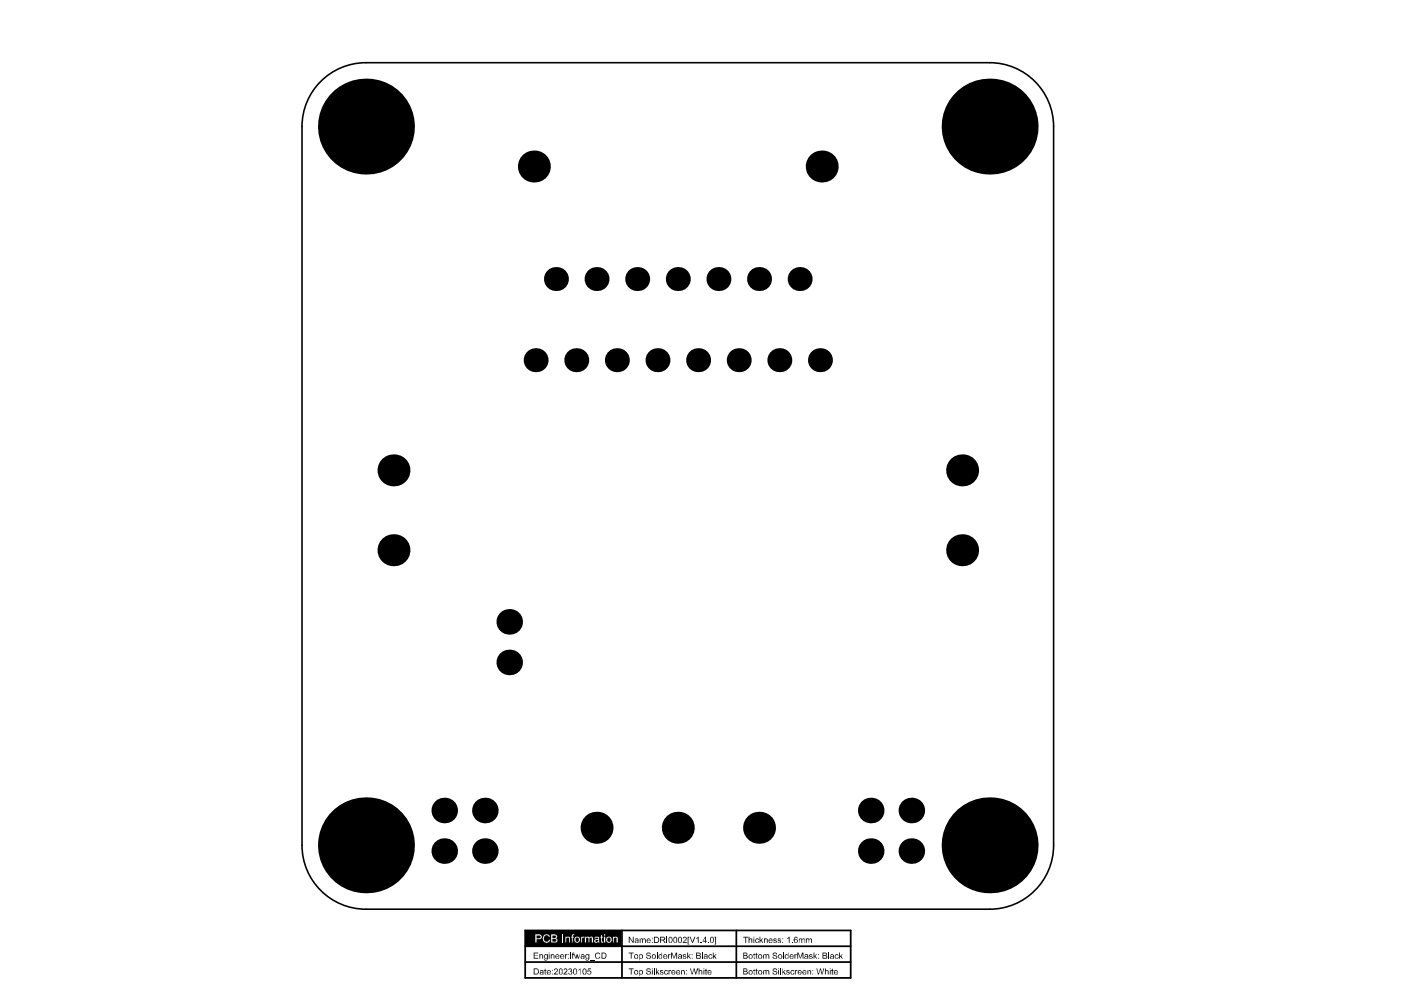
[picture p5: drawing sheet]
<svg xmlns="http://www.w3.org/2000/svg" width="297mm" height="210mm" viewBox="0 0 297 210" stroke-linecap="round" stroke-linejoin="round" font-family="sans-serif">
<path d="M67.5 17.8a13.5 13.5 0 0 1 10.1-4.5h132.2a13.6 13.6 0 0 1 13.6 13.5v152.4a13.6 13.6 0 0 1-13.6 13.6h-132.2a13.6 13.6 0 0 1-13.6-13.6v-152.4a13.5 13.5 0 0 1 3.5-9z" fill="none" stroke="#000" stroke-width=".34"/>
<path d="M111.4 197.3h69v10h-69zM131.9 197.3v10M156.1 197.3v10M111.4 204h69M111.4 200.6h69" fill="none" stroke="#000" stroke-width=".37"/>
<g fill="#000">
<path d="M133.3 198.6h.2l.7 1v-1h.1v1.3h-.1l-.7-1v1h-.2zM135.6 199l.1 .1 .2-.1 .4 .1 .2-.1a.25 .25 0 0 1 .3 0 .25 .25 0 0 1 .1 .3v.6h-.1v-.6a.22 .22 0 0 0-.3-.2 .22 .22 0 0 0-.2 .3v.5h-.1v-.7a.22 .22 0 0 0-.4 0 .22 .22 0 0 0 0 .3v.4h-.2zM141.3 198.6h.2v1.3h-.2zM144.8 198.7h.1a.42 .42 0 0 1 .7 .1 .42 .42 0 0 1-.2 .6l-.5 .3h.7v.2h-.8l.4-.6a.28 .28 0 0 0 .3-.3 .28 .28 0 0 0-.3-.3 .28 .28 0 0 0-.3 .3h-.1zM146.2 198.6h.2l.4 1.2 .5-1.2h.1l-.5 1.3h-.2zM147.6 199l.5-.4v1.3h-.2v-1l-.3 .2zM148.6 199.7h.2v.2h-.2zM150.1 199.7h.2v.2h-.2zM157.6 198.6h1v.2h-.4v1.1h-.2v-1.1h-.4zM158.7 198.6h.2v.5l.2-.1a.25 .25 0 0 1 .3 0 .25 .25 0 0 1 .1 .3v.6h-.2v-.6a.22 .22 0 0 0-.2-.2 .22 .22 0 0 0-.2 .3v.5h-.2zM160.2 199.1l.1-.1h.4l.3 .2-.2 .1a.29 .29 0 0 0-.5 0 .29 .29 0 0 0 0 .4 .29 .29 0 0 0 .5-.1h.2a.46 .46 0 0 1-.7 .3 .46 .46 0 0 1-.1-.8zM161 198.6h.2v.8l.6-.4-.3 .3 .3 .6h-.2l-.2-.4-.2 .1v.3h-.2z"/>
<path d="M162 199h.2v.1v-.1h.4l.2 .1v.8h-.2v-.5a.22 .22 0 0 0-.2-.3 .22 .22 0 0 0-.2 .3v.5h-.2zM164 199.1l.1-.1h.6v.2l-.6-.1 .2 .3a.31 .31 0 0 1 .4 .3 .31 .31 0 0 1-.5 .2l-.2-.1v-.2l.2 .1a.19 .19 0 0 0 .3 .1 .19 .19 0 0 0 .1-.2l-.5-.1zM164.9 199h.5l.2 .1-.6 .1 .2 .1a.36 .36 0 0 1 .4 .5 .36 .36 0 0 1-.6 .1l-.2-.3 .3 .1a.19 .19 0 0 0 .2 .1 .19 .19 0 0 0 .1-.2l-.2-.1a.26 .26 0 0 1-.3-.1 .26 .26 0 0 1 0-.4zM166.9 199l.5-.4v1.3h-.2v-1l-.3 .2zM167.9 199.7h.2v.2h-.2zM169.4 199l.1 .1a.35 .35 0 0 1 .6 0l.1-.1a.25 .25 0 0 1 .3 0 .25 .25 0 0 1 .1 .3l-.1 .6-.1-.7a.19 .19 0 0 0-.2-.1 .19 .19 0 0 0-.1 .3v.5h-.2v-.6a.23 .23 0 0 0-.3-.2 .23 .23 0 0 0-.1 .4l-.1 .4zM170.9 199h.1v.1l.1-.1h.4l.1 .1a.27 .27 0 0 1 .4-.1 .27 .27 0 0 1 .1 .3v.6h-.1v-.6a.22 .22 0 0 0-.3-.2 .22 .22 0 0 0-.2 .3v.5l-.1-.7a.22 .22 0 0 0-.3 0 .22 .22 0 0 0-.1 .3v.4h-.1zM113.2 202h.9v.1h-.8v.5h.8l-.8 .1v.4h.8v.2h-.9zM114.4 202.3h.1v.2l.1-.2h.4l.1 .2v.8h-.1v-.6a.22 .22 0 0 0-.2-.2 .22 .22 0 0 0-.3 .2v.6h-.1zM115.5 205.5l.2-.2v.4h.1v.1h-.1v.7h.1a.19 .19 0 0 1-.2 .1 .19 .19 0 0 1-.1-.2zM116.8 202.3h.1v.2l.1-.2h.4l.1 .2v.8h-.1v-.6a.22 .22 0 0 0-.2-.2 .22 .22 0 0 0-.3 .2v.6h-.1zM117.5 205.4h.1a.4 .4 0 0 1 .7 .1 .4 .4 0 0 1-.3 .6l-.4 .3h.7v.2h-.8l.5-.7a.26 .26 0 0 0 .1-.3 .26 .26 0 0 0-.3-.2 .26 .26 0 0 0-.2 .4l-.1-.1z"/>
<path d="M119.8 202.3h.2v.2a.17 .17 0 0 1 .1-.2 .17 .17 0 0 1 .2 .2l-.3 .1v.7h-.2zM119.5 205.5a.44 .44 0 0 1 .8 0 .44 .44 0 0 1-.3 .7l-.3 .2h.6v.2h-.9l.5-.6a.28 .28 0 0 0 .3-.3 .28 .28 0 0 0-.3-.2 .28 .28 0 0 0-.3 .3l-.2-.1zM120.6 205.4a.4 .4 0 0 1 .5 0 .4 .4 0 0 1 .1 .5h-.1a.42 .42 0 0 1 0 .8 .42 .42 0 0 1-.6-.4h.1a.27 .27 0 0 0 .4 .2 .27 .27 0 0 0 .2-.3 .27 .27 0 0 0-.4-.2v-.2a.19 .19 0 0 0 .3 0 .19 .19 0 0 0-.1-.3 .19 .19 0 0 0-.3 .1l-.2 .1zM120.9 202h.2v1.3h-.2zM121.4 202h.4v.1h-.3v.2h.2v.2h-.2v.8h-.2v-.8zM121.7 202.3h.2l.2 .8 .2-.8h.2l.1 .8 .4-.8-.3 1h-.2l-.1-.7-.2 .7h-.2zM122.6 205.7l.5-.4v1.3l-.1-1-.4 .2zM124.7 205.3h.6v.2h-.5l-.1 .3a.45 .45 0 0 1 .7 .2 .45 .45 0 0 1-.3 .6 .45 .45 0 0 1-.6-.2l.2-.1a.29 .29 0 0 0 .4 .2 .29 .29 0 0 0 .1-.4 .29 .29 0 0 0-.3-.2l-.4 .1zM125 203.5l1.1 .1zM126.2 202.1a.64 .64 0 0 1 1.1 .2l-.2 .1a.44 .44 0 0 0-.6-.1 .44 .44 0 0 0-.1 .6 .35 .35 0 0 0 .4 .3 .35 .35 0 0 0 .3-.4h.2a.6 .6 0 0 1-.8 .5 .6 .6 0 0 1-.3-.9zM133.3 202h1v.1h-.4v1.2h-.2v-1.2h-.4zM133.3 205.3h1v.2h-.4v1.1h-.2v-1.1h-.4z"/>
<path d="M137.1 202.1l.7-.1 .2 .3-.2 .1-.2-.3a.22 .22 0 0 0-.3 .1 .22 .22 0 0 0 .1 .3 .48 .48 0 0 1 .5 .2 .48 .48 0 0 1 0 .6h-.7a.22 .22 0 0 1-.2-.3 .22 .22 0 0 1 .2-.2 .32 .32 0 0 0 .3 .4 .32 .32 0 0 0 .3-.5h-.1a.52 .52 0 0 1-.6-.6zM137.1 205.4l.7-.1 .2 .4-.2 .1-.2-.3a.22 .22 0 0 0-.3 0 .22 .22 0 0 0 .1 .3 .48 .48 0 0 1 .5 .2 .48 .48 0 0 1 0 .6h-.7a.22 .22 0 0 1-.2-.2 .22 .22 0 0 1 .2-.2 .32 .32 0 0 0 .3 .3 .32 .32 0 0 0 .3-.4h-.1a.52 .52 0 0 1-.6-.7zM138.6 205.3h.2v1.3h-.2zM139.1 205.3h.2v.8l.3-.4h.2l-.4 .3 .5 .6h-.3l-.3-.4v.4h-.2zM139.3 202h.1v1.3h-.1zM139.9 205.8h.7v.1l-.5-.1 .2 .3a.3 .3 0 0 1 .3 .4 .3 .3 0 0 1-.5 .1l-.2-.2 .2 .1 .4-.1-.3-.2a.26 .26 0 0 1-.3-.1 .26 .26 0 0 1 0-.3zM140.9 205.8h.2a.38 .38 0 0 1 .6 .1l-.2 .1a.31 .31 0 0 0-.4-.1 .31 .31 0 0 0-.1 .5 .31 .31 0 0 0 .4 0l.3-.1a.44 .44 0 0 1-.7 .3 .44 .44 0 0 1-.1-.7zM141.7 202.3h.1v.2l.1-.2h.3l-.4 .3v.7h-.1zM141.7 205.7h.2v.1a.17 .17 0 0 1 .2-.1 .17 .17 0 0 1 .2 .1l-.4 .1v.7h-.2zM142.3 202h.2l.5 1.1 .3-1.1h.3v1.3h-.2v-1.1l-.5 1.1-.5-1.2v1.2h-.1zM144.4 205.7l.1 .1 .2-.1 .4 .1 .1 .8h-.2v-.5a.22 .22 0 0 0-.2-.3 .22 .22 0 0 0-.2 .3v.5h-.2zM144.8 202.5l.2-.2a.22 .22 0 0 1 .3 0 .22 .22 0 0 1 .1 .3l-.5-.1 .2 .2a.31 .31 0 0 1 .4 .4 .31 .31 0 0 1-.5 .2h-.2v-.3l.2 .1a.19 .19 0 0 0 .3 .1 .19 .19 0 0 0 .1-.3l-.6-.1z"/>
<path d="M145.7 202h.2v.7l.3-.4h.3l-.4 .4 .4 .6h-.2l-.3-.5-.1 .5h-.2zM145.8 198.6h.3v.2h-.1v1.4l.1 .1h-.3zM146.3 205.3h.2l.2 1.1 .4-1.1h.2l.2 1.1 .3-1.1h.2l-.4 1.3h-.2l-.2-1.1-.4 1.1h-.1zM148.1 205.3h.2v.5l.2-.1 .4 .1v.8h-.2v-.8a.26 .26 0 0 0-.3 0 .26 .26 0 0 0-.1 .3v.5h-.2zM148.8 202h.2v1.3h-.2zM149.4 205.7h.2l.2-.4v.4h.1v.1h-.1v.7h.1a.19 .19 0 0 1-.2 .1 .19 .19 0 0 1-.1-.2v-.6h-.2zM150.3 202.5l.1-.1a.38 .38 0 0 1 .6 .2l-.1 .1a.29 .29 0 0 0-.5-.1 .29 .29 0 0 0 0 .4 .29 .29 0 0 0 .5 0l.1-.1a.44 .44 0 0 1-.6 .4 .44 .44 0 0 1-.1-.7zM151.1 202h.2v.7l.6-.4-.3 .4 .3 .6h-.2l-.3-.5-.1 .5h-.2zM151.5 198.6h.3v1.7h-.3l.2-.1v-1.4h-.2zM159.9 202v.3h.2v.2h-.2v.6l.3 .2h-.4v-.8h-.1zM159.9 205.3v.4h.2v.1h-.2v.6l.3 .2h-.4v-.8h-.1zM160.3 202.1l.1-.1v.3h.2v.2h-.2v.6l.2 .2h-.3v-.2z"/>
<path d="M160.3 205.5l.1-.2v.4h.2v.1h-.2v.6l.2 .2h-.3v-.2zM161.8 202.3l.1 .2 .2-.2 .4 .2 .1-.2h.3l.2 .3v.7h-.2l-.1-.7a.19 .19 0 0 0-.2-.1 .19 .19 0 0 0-.1 .2v.6h-.2v-.6a.2 .2 0 0 0-.3-.2 .2 .2 0 0 0 0 .3v.5h-.2zM161.8 205.7l.1 .1 .2-.1 .4 .1 .1-.1h.3l.2 .2v.7h-.2l-.1-.7a.19 .19 0 0 0-.2-.1 .19 .19 0 0 0-.1 .3v.5h-.2v-.6a.2 .2 0 0 0-.3-.1 .2 .2 0 0 0 0 .3v.4h-.2zM163.9 202.1l.7-.1 .1 .3-.1 .1-.2-.3a.22 .22 0 0 0-.3 .1 .22 .22 0 0 0 0 .3 .48 .48 0 0 1 .6 .2 .48 .48 0 0 1 0 .6h-.7a.22 .22 0 0 1-.2-.3 .22 .22 0 0 1 .2-.2 .32 .32 0 0 0 .3 .4 .32 .32 0 0 0 .3-.5h-.1a.52 .52 0 0 1-.6-.6zM163.9 205.4l.7-.1 .1 .4-.1 .1-.2-.3a.22 .22 0 0 0-.3 0 .22 .22 0 0 0 0 .3 .48 .48 0 0 1 .6 .2 .48 .48 0 0 1 0 .6h-.7a.22 .22 0 0 1-.2-.2 .22 .22 0 0 1 .2-.2 .32 .32 0 0 0 .3 .3 .32 .32 0 0 0 .3-.4h-.1a.52 .52 0 0 1-.6-.7zM165.4 205.3h.2v1.3h-.2zM165.9 205.3v.8l.7-.4-.4 .3 .4 .6h-.2l-.3-.4-.2 .4zM166 202h.2v1.3h-.2zM166.7 205.8l.5-.1 .2 .1h-.5l.2 .3a.3 .3 0 0 1 .3 .4 .3 .3 0 0 1-.5 .1l-.3-.2 .3 .1 .4-.1-.3-.2a.26 .26 0 0 1-.3-.1 .26 .26 0 0 1 0-.3zM167.7 205.8h.1a.38 .38 0 0 1 .6 .1l-.1 .1a.31 .31 0 0 0-.5-.1 .31 .31 0 0 0 0 .5 .31 .31 0 0 0 .4 0l.2-.1a.44 .44 0 0 1-.6 .3 .44 .44 0 0 1-.1-.7zM168.4 202.3h.2v.2l.1-.2h.3l-.4 .3v.7h-.2zM168.5 205.7h.2v.1a.17 .17 0 0 1 .2-.1 .17 .17 0 0 1 .1 .1l-.3 .1v.7h-.2z"/>
<path d="M169 202h.3l.4 1.1 .4-1.1h.2v1.3h-.1v-1.1l-.5 1.1-.5-1.2v1.2h-.2zM171.2 205.7l.1 .1 .2-.1 .4 .1 .1 .8h-.2v-.5a.22 .22 0 0 0-.2-.3 .22 .22 0 0 0-.2 .3v.5h-.2zM171.5 202.5l.3-.2a.22 .22 0 0 1 .3 0 .22 .22 0 0 1 0 .3l-.4-.1 .2 .2a.31 .31 0 0 1 .4 .4 .31 .31 0 0 1-.5 .2l-.3-.1v-.2l.3 .1a.19 .19 0 0 0 .3 .1 .19 .19 0 0 0 0-.3l-.5-.1zM172.5 202h.2v.7l.3-.4h.3l-.5 .4 .5 .6h-.2l-.3-.5-.1 .5h-.2zM173.1 205.3h.2l.2 1.1 .4-1.1h.1l.3 1.1 .3-1.1h.1l-.3 1.3h-.2l-.2-1.1-.4 1.1h-.2zM174.9 205.3h.2v.5l.1-.1 .5 .1v.8h-.2v-.8a.26 .26 0 0 0-.3 0 .26 .26 0 0 0-.1 .3v.5h-.2zM175.6 202h.2v1.3h-.2zM176.2 205.7h.2l.1-.4v.4h.2v.1h-.2v.7h.2a.19 .19 0 0 1-.2 .1 .19 .19 0 0 1-.1-.2v-.6h-.2zM177.1 202.5l.1-.1a.38 .38 0 0 1 .6 .2l-.1 .1a.29 .29 0 0 0-.5-.1 .29 .29 0 0 0 0 .4 .29 .29 0 0 0 .5 0l.1-.1a.44 .44 0 0 1-.6 .4 .44 .44 0 0 1-.1-.7zM177.9 202h.2v.7l.6-.4-.4 .4 .4 .6h-.2l-.3-.5-.1 .5h-.2z"/>
<path d="M134.6 199.1l.2-.1h.4l.2 .1 .1 .8h-.4a.31 .31 0 0 1-.5-.2 .31 .31 0 0 1 .4-.3h.1a.22 .22 0 0 0 0-.3 .22 .22 0 0 0-.3 0v.2zM134.7 199.6l.1 .2a.25 .25 0 0 0 .3 0 .25 .25 0 0 0 0-.3z"/>
<path d="M137.2 199h.5l.3 .3v.2h-.7a.27 .27 0 0 0 .2 .3 .27 .27 0 0 0 .3-.2h.2a.5 .5 0 0 1-.8 .2 .5 .5 0 0 1 0-.8zM137.3 199.2v.2h.5a.29 .29 0 0 0-.2-.3 .29 .29 0 0 0-.3 .1z"/>
<path d="M138.2 199h.2v.1h-.2zM138.2 199.7h.2v.2h-.2z"/>
<path d="M138.6 198.6h.5a.65 .65 0 0 1 .7 .6 .65 .65 0 0 1-.6 .7h-.6zM138.8 198.8v.9h.3a.35 .35 0 0 0 .3 0 .35 .35 0 0 0 .2-.3l-.3-.6z"/>
<path d="M139.9 198.6h.6a.36 .36 0 0 1 .6 .3 .36 .36 0 0 1-.5 .4l.5 .6h-.2l-.4-.5h-.4v.5h-.2zM140.1 198.8v.4h.4a.22 .22 0 0 0 .3-.2 .22 .22 0 0 0-.3-.2z"/>
<path d="M141.7 198.9a.49 .49 0 0 1 .7-.2 .49 .49 0 0 1 .2 .6v.1a.47 .47 0 0 1-.5 .5 .47 .47 0 0 1-.4-.7zM141.9 198.9v.4a.31 .31 0 0 0 .2 .5 .31 .31 0 0 0 .3-.4v-.4a.23 .23 0 0 0-.2-.2 .23 .23 0 0 0-.3 .1z"/>
<path d="M142.9 198.7a.54 .54 0 0 1 .6 .1 .54 .54 0 0 1 .1 .7 .43 .43 0 0 1-.6 .4 .43 .43 0 0 1-.2-.7zM143 198.9v.7a.25 .25 0 0 0 .3 .2 .25 .25 0 0 0 .1-.4v-.2a.28 .28 0 0 0-.1-.3 .28 .28 0 0 0-.3 0z"/>
<path d="M143.8 198.8a.52 .52 0 0 1 .7 0 .52 .52 0 0 1 .1 .7 .45 .45 0 0 1-.5 .4 .45 .45 0 0 1-.4-.6zM144 198.8a.67 .67 0 0 0 .2 1l.2-.2v-.4a.34 .34 0 0 0-.4-.4z"/>
<path d="M149.5 198.6h.2v.9h.1l-.1 .4h-.2v-.3h-.5zM149.5 198.9l-.4 .6h.4z"/>
<path d="M150.5 198.9a.49 .49 0 0 1 .7-.2 .49 .49 0 0 1 .2 .6v.1a.47 .47 0 0 1-.6 .5 .47 .47 0 0 1-.3-.7zM150.7 198.9v.4a.31 .31 0 0 0 .2 .5 .31 .31 0 0 0 .3-.4l-.1-.4a.23 .23 0 0 0-.1-.2 .23 .23 0 0 0-.3 .1z"/>
<path d="M159.7 198.6h.2v.2h-.2zM159.7 199h.2v.9h-.2z"/>
<path d="M163 199.1a.43 .43 0 0 1 .6-.1 .43 .43 0 0 1 .2 .5l-.7 .1a.27 .27 0 0 0 .2 .2 .27 .27 0 0 0 .3-.2h.2a.46 .46 0 0 1-.7 .3 .46 .46 0 0 1-.1-.7zM163.1 199.2v.2h.5a.29 .29 0 0 0-.2-.3 .29 .29 0 0 0-.3 .1z"/>
<path d="M165.9 199h.1v.1h-.1zM165.9 199.7h.1v.2h-.1z"/>
<path d="M168.4 198.7l.6-.1 .1 .3-.1 .1a.26 .26 0 0 0-.4-.2 .26 .26 0 0 0-.1 .4v-.1a.44 .44 0 0 1 .6 .3 .44 .44 0 0 1-.4 .6 .44 .44 0 0 1-.4-.5zM168.4 199.6a.3 .3 0 0 0 .6 0 .3 .3 0 0 0-.6 0z"/>
<path d="M113.2 205.3h.4a.7 .7 0 0 1 .5 1.1l-.2 .2h-.7zM113.3 205.5v.9h.3a.35 .35 0 0 0 .4 0 .35 .35 0 0 0 .1-.3l-.1-.5z"/>
<path d="M114.4 205.8l.2-.1 .6 .1 .1 .8h-.3a.32 .32 0 0 1-.5 0 .32 .32 0 0 1 0-.5 .32 .32 0 0 1 .5 0 .22 .22 0 0 0-.1-.3 .22 .22 0 0 0-.3 0v.2zM114.6 206.3a.22 .22 0 0 0 .1 .3 .22 .22 0 0 0 .3-.1 .22 .22 0 0 0-.1-.3z"/>
<path d="M115.3 202.6h.1a.32 .32 0 0 1 .3-.3 .32 .32 0 0 1 .3 .2v-.2h.2v.9a.45 .45 0 0 1-.4 .4 .45 .45 0 0 1-.5-.3l.3 .1a.22 .22 0 0 0 .3 .1 .22 .22 0 0 0 0-.3l-.1 .1a.26 .26 0 0 1-.3 0 .26 .26 0 0 1-.1-.3zM115.5 202.6v.1a.31 .31 0 0 0 .2 .4 .31 .31 0 0 0 .4-.3 .31 .31 0 0 0-.4-.3z"/>
<path d="M116.3 202h.2v.1h-.2zM116.3 202.3h.2v1h-.2z"/>
<path d="M116 205.8a.43 .43 0 0 1 .5-.1 .43 .43 0 0 1 .3 .5h-.7l.2 .3 .5-.1a.47 .47 0 0 1-.7 .1 .47 .47 0 0 1-.1-.7zM116.2 205.8l-.1 .3h.5l-.1-.3z"/>
<path d="M117 205.7h.2v.1h-.2zM117 206.4h.2v.2h-.2z"/>
<path d="M117.8 202.5a.46 .46 0 0 1 .5-.1 .46 .46 0 0 1 .3 .4h-.7l.2 .4 .5-.2a.45 .45 0 0 1-.6 .2 .45 .45 0 0 1-.2-.6zM118 202.5l-.1 .2h.5a.26 .26 0 0 0-.1-.2 .26 .26 0 0 0-.3 0z"/>
<path d="M118.6 205.4a.54 .54 0 0 1 .6 .1 .54 .54 0 0 1 .1 .7 .43 .43 0 0 1-.6 .4 .43 .43 0 0 1-.2-.7zM118.7 205.6v.5a.27 .27 0 0 0 0 .4 .27 .27 0 0 0 .4 0 .27 .27 0 0 0 0-.4v-.2a.28 .28 0 0 0 0-.4 .28 .28 0 0 0-.4 .1z"/>
<path d="M118.8 202.4l.6-.1 .2 .3v.2l-.7 .1a.27 .27 0 0 0 .3 .3 .27 .27 0 0 0 .2-.2h.2a.5 .5 0 0 1-.7 .1 .5 .5 0 0 1-.1-.7zM118.9 202.6v.1h.5a.29 .29 0 0 0-.2-.2 .29 .29 0 0 0-.3 .1z"/>
<path d="M120.5 202.3h.1v.2h-.1zM120.5 203.1h.1v.2h-.1z"/>
<path d="M121.5 205.6a.52 .52 0 0 1 .7-.1 .52 .52 0 0 1 .1 .8 .42 .42 0 0 1-.6 .3 .42 .42 0 0 1-.2-.6zM121.7 205.6v.4a.31 .31 0 0 0 .2 .5 .31 .31 0 0 0 .3-.4l-.1-.3a.23 .23 0 0 0-.1-.3 .23 .23 0 0 0-.3 .1z"/>
<path d="M123.6 205.5a.52 .52 0 0 1 .7 0 .52 .52 0 0 1 .1 .7 .45 .45 0 0 1-.6 .4 .45 .45 0 0 1-.3-.6zM123.8 205.5l-.1 .5a.32 .32 0 0 0 0 .4 .32 .32 0 0 0 .4 0 .32 .32 0 0 0 .1-.4v-.1a.34 .34 0 0 0-.4-.4z"/>
<path d="M123.1 202.5l.2-.2h.5l.1 .2v.8h-.2a.3 .3 0 0 1-.5-.2 .3 .3 0 0 1 .3-.4h.2a.22 .22 0 0 0-.1-.3 .22 .22 0 0 0-.3 .1v.2zM123.2 203a.23 .23 0 0 0 .3 .2 .23 .23 0 0 0 .2-.4z"/>
<path d="M124.1 202.6h.1a.32 .32 0 0 1 .3-.3 .32 .32 0 0 1 .3 .2v-.2h.2v.9a.45 .45 0 0 1-.4 .4 .45 .45 0 0 1-.5-.3l.3 .1a.22 .22 0 0 0 .3 .1 .22 .22 0 0 0 0-.3l-.1 .1a.26 .26 0 0 1-.3 0 .26 .26 0 0 1-.1-.3zM124.3 202.6v.1a.31 .31 0 0 0 .2 .4 .31 .31 0 0 0 .3-.3 .31 .31 0 0 0-.3-.3z"/>
<path d="M127.5 202h.5a.65 .65 0 0 1 .6 .6 .65 .65 0 0 1-.6 .7h-.5zM127.7 202.1v1h.3a.47 .47 0 0 0 .4-.5 .47 .47 0 0 0-.4-.5z"/>
<path d="M134.5 202.5a.47 .47 0 0 1 .8 0 .47 .47 0 0 1-.4 .7 .47 .47 0 0 1-.5-.5zM134.7 202.5v.1a.31 .31 0 0 0 .1 .5 .31 .31 0 0 0 .4-.4l-.2-.2z"/>
<path d="M134.5 205.8a.47 .47 0 0 1 .8 .1 .47 .47 0 0 1-.4 .7 .47 .47 0 0 1-.5-.6zM134.7 205.8v.1a.31 .31 0 0 0 .1 .6 .31 .31 0 0 0 .4-.4l-.2-.3z"/>
<path d="M135.5 202.3l.1 .2a.42 .42 0 0 1 .7 .3 .42 .42 0 0 1-.6 .4l-.2 .4zM135.7 202.5v.2a.31 .31 0 0 0 0 .4 .31 .31 0 0 0 .5 0 .31 .31 0 0 0 0-.4l-.3-.3z"/>
<path d="M135.5 205.7l.1 .1a.42 .42 0 0 1 .7 .3 .42 .42 0 0 1-.6 .4l-.2 .5zM135.7 205.8v.2a.31 .31 0 0 0 0 .5 .31 .31 0 0 0 .5 0 .31 .31 0 0 0 0-.5l-.3-.2z"/>
<path d="M138.2 202.8a.45 .45 0 0 1 .9 0 .45 .45 0 0 1-.9 0zM138.3 202.9a.35 .35 0 0 0 .7 0 .35 .35 0 0 0-.7 0z"/>
<path d="M138.2 205.3h.2v.2h-.2zM138.2 205.7h.2v.9h-.2z"/>
<path d="M139.7 202.4l.4-.1 .2 .2 .1-.5v1.3l-.1-.1a.46 .46 0 0 1-.7-.1 .46 .46 0 0 1 .1-.6zM139.8 202.6v.1a.31 .31 0 0 0 0 .4 .31 .31 0 0 0 .4 0 .31 .31 0 0 0 0-.4v-.2z"/>
<path d="M140.7 202.4l.5-.1 .3 .4v.1h-.7a.27 .27 0 0 0 .2 .3 .27 .27 0 0 0 .3-.1h.2a.5 .5 0 0 1-.7 .1 .5 .5 0 0 1-.1-.7zM140.8 202.6v.1h.5a.29 .29 0 0 0-.2-.2 .29 .29 0 0 0-.3 .1z"/>
<path d="M142.4 205.8a.52 .52 0 0 1 .8 .4h-.7a.27 .27 0 0 0 .2 .3 .27 .27 0 0 0 .3-.1h.2a.48 .48 0 0 1-.7 .2 .48 .48 0 0 1-.1-.8zM142.5 205.9v.2h.5a.29 .29 0 0 0-.2-.3 .29 .29 0 0 0-.3 .1z"/>
<path d="M143.4 205.8a.44 .44 0 0 1 .5-.1 .44 .44 0 0 1 .3 .5l-.7 .1a.32 .32 0 0 0 .2 .2 .32 .32 0 0 0 .4-.1h.1a.45 .45 0 0 1-.7 .2 .45 .45 0 0 1-.1-.7zM143.6 205.8l-.1 .3h.6a.3 .3 0 0 0-.2-.3 .3 .3 0 0 0-.3 0z"/>
<path d="M143.8 202.4l.6-.1 .2 .2v.8l-.3-.1a.33 .33 0 0 1-.4 .1 .33 .33 0 0 1-.1-.5 .33 .33 0 0 1 .4-.1h.1a.22 .22 0 0 0 0-.3 .22 .22 0 0 0-.3 .1l-.1 .2-.2-.1zM143.9 202.9a.24 .24 0 0 0 .3 .3 .24 .24 0 0 0 .1-.4z"/>
<path d="M145.5 205.7h.1v.1h-.1zM145.5 206.4h.1v.2h-.1z"/>
<path d="M146.7 202.3h.1v.2h-.1zM146.7 203.1h.1v.2h-.1z"/>
<path d="M147.6 202l.9 .1 .1 .4-.2 .1a.37 .37 0 0 1 .2 .4 .37 .37 0 0 1-.5 .3h-.5zM147.8 202.1v.4h.5a.22 .22 0 0 0 .1-.3 .22 .22 0 0 0-.4-.1zM147.8 202.7v.4h.5a.23 .23 0 0 0 .2-.3 .23 .23 0 0 0-.4-.1z"/>
<path d="M149.2 205.3h.1v.2h-.1zM149.2 205.7h.1v.9h-.1z"/>
<path d="M149.2 202.5l.2-.2h.4l.2 .2v.8l-.2-.1a.31 .31 0 0 1-.5 .1 .32 .32 0 0 1 .2-.6h.3a.22 .22 0 0 0-.1-.3 .22 .22 0 0 0-.3 .1v.2zM149.3 203l.1 .2a.25 .25 0 0 0 .3-.1 .25 .25 0 0 0 .1-.3z"/>
<path d="M150.1 205.8l.5-.1 .3 .3v.2h-.7a.27 .27 0 0 0 .2 .3 .27 .27 0 0 0 .3-.1h.2a.5 .5 0 0 1-.8 .1 .5 .5 0 0 1 0-.7zM150.2 205.9v.2h.5a.29 .29 0 0 0-.2-.3 .29 .29 0 0 0-.3 .1z"/>
<path d="M157.6 202h.7l.2 .1v.4l-.2 .1a.37 .37 0 0 1 .2 .5 .37 .37 0 0 1-.5 .2h-.4zM157.8 202.1v.4h.2a.19 .19 0 0 0 .3-.2 .19 .19 0 0 0-.3-.2zM157.8 202.7v.4h.3a.23 .23 0 0 0 .3-.3 .23 .23 0 0 0-.4-.1z"/>
<path d="M157.6 205.3h.7l.2 .2v.3l-.2 .1a.37 .37 0 0 1 .2 .5 .37 .37 0 0 1-.5 .2h-.4zM157.8 205.5v.3h.2a.19 .19 0 0 0 .3-.1 .19 .19 0 0 0-.3-.2zM157.8 206v.4h.3a.22 .22 0 0 0 .3-.2 .22 .22 0 0 0-.3-.2z"/>
<path d="M158.7 202.8a.47 .47 0 0 1 .9 0 .47 .47 0 0 1-.9 0zM158.9 202.6v.1a.33 .33 0 0 0 .1 .4 .33 .33 0 0 0 .4-.1 .33 .33 0 0 0-.1-.4z"/>
<path d="M158.7 206.2a.47 .47 0 0 1 .9 0 .47 .47 0 0 1-.9 0zM158.9 205.9v.1a.33 .33 0 0 0 .1 .5 .33 .33 0 0 0 .4-.1 .33 .33 0 0 0-.1-.5z"/>
<path d="M160.7 202.8a.5 .5 0 0 1 1 0 .5 .5 0 0 1-1 0zM161 202.5v.2a.31 .31 0 0 0 .1 .5 .31 .31 0 0 0 .4-.4 .32 .32 0 0 0-.2-.3 .32 .32 0 0 0-.3 0z"/>
<path d="M160.7 206.1a.5 .5 0 0 1 1 0 .5 .5 0 0 1-1 0zM161 205.8v.2a.31 .31 0 0 0 .1 .5 .31 .31 0 0 0 .4-.3 .32 .32 0 0 0-.2-.4 .32 .32 0 0 0-.3 0z"/>
<path d="M165 202.8a.45 .45 0 0 1 .9 0 .45 .45 0 0 1-.9 0zM165.1 202.9a.35 .35 0 0 0 .7 0 .35 .35 0 0 0-.7 0z"/>
<path d="M165 205.3h.2v.2h-.2zM165 205.7h.2v.9h-.2z"/>
<path d="M166.5 202.4l.4-.1 .2 .2 .1-.5v1.3l-.1-.1a.5 .5 0 0 1-.7-.2 .5 .5 0 0 1 .1-.6zM166.6 202.6v.1a.31 .31 0 0 0-.1 .4 .31 .31 0 0 0 .5 0 .31 .31 0 0 0 0-.4v-.2z"/>
<path d="M167.5 202.4l.5-.1 .3 .4v.1h-.7a.27 .27 0 0 0 .2 .3 .27 .27 0 0 0 .3-.1h.2a.5 .5 0 0 1-.8 .1 .5 .5 0 0 1 0-.7zM167.6 202.6v.1h.5a.29 .29 0 0 0-.2-.2 .29 .29 0 0 0-.3 .1z"/>
<path d="M169.2 205.8a.52 .52 0 0 1 .8 .4h-.7a.27 .27 0 0 0 .2 .3 .27 .27 0 0 0 .3-.1h.2a.5 .5 0 0 1-.7 .1 .5 .5 0 0 1-.1-.7zM169.3 205.9v.2h.5a.29 .29 0 0 0-.2-.3 .29 .29 0 0 0-.3 .1z"/>
<path d="M170.2 205.8a.44 .44 0 0 1 .5-.1 .44 .44 0 0 1 .2 .5l-.6 .1a.32 .32 0 0 0 .2 .2 .32 .32 0 0 0 .4-.1 .45 .45 0 0 1-.6 .2 .45 .45 0 0 1-.1-.7zM170.3 205.8v.3h.6a.3 .3 0 0 0-.2-.3 .3 .3 0 0 0-.4 0z"/>
<path d="M170.6 202.4h.7l.1 .9-.3-.1a.33 .33 0 0 1-.4 .1 .33 .33 0 0 1-.1-.5 .33 .33 0 0 1 .4-.1h.2l-.1-.2h-.3l-.1 .2-.2-.1zM170.7 202.9a.24 .24 0 0 0 .3 .3 .24 .24 0 0 0 .1-.4z"/>
<path d="M172.2 205.7h.2v.1h-.2zM172.2 206.4h.2v.2h-.2z"/>
<path d="M173.4 202.3h.2v.2h-.2zM173.4 203.1h.2v.2h-.2z"/>
<path d="M174.4 202l.8 .1 .1 .4-.1 .1a.37 .37 0 0 1 .2 .4 .37 .37 0 0 1-.5 .3h-.5zM174.6 202.1v.4h.5a.22 .22 0 0 0 0-.3 .22 .22 0 0 0-.3-.1zM174.6 202.7v.4h.4a.23 .23 0 0 0 .2-.3 .23 .23 0 0 0-.3-.1z"/>
<path d="M175.9 205.3h.2v.2h-.2zM175.9 205.7h.2v.9h-.2z"/>
<path d="M176 202.5l.2-.2h.4l.2 .2v.8h-.3a.3 .3 0 0 1-.5-.2 .3 .3 0 0 1 .4-.4h.1a.22 .22 0 0 0 0-.3 .22 .22 0 0 0-.3 .1v.2zM176.1 203l.1 .2a.25 .25 0 0 0 .3-.1 .25 .25 0 0 0 0-.3z"/>
<path d="M176.9 205.8l.5-.1 .3 .3v.2h-.7a.27 .27 0 0 0 .2 .3 .27 .27 0 0 0 .3-.1h.2a.5 .5 0 0 1-.8 .1 .5 .5 0 0 1 0-.7zM177 205.9v.2h.5a.29 .29 0 0 0-.2-.3 .29 .29 0 0 0-.3 .1z"/>
</g>
<path d="M111.4 197.3h20.3v3.3h-20.3z" fill-rule="evenodd" fill="#000"/>
<g fill="#fff">
<path d="M115.2 198.4a.8 .8 0 0 1 1.4 .2h-.3a.56 .56 0 0 0-.7-.2 .56 .56 0 0 0-.3 .6 .57 .57 0 0 0 .5 .7 .57 .57 0 0 0 .6-.5l.2 .1a.79 .79 0 0 1-1.1 .5 .79 .79 0 0 1-.4-1.1z"/>
<path d="M119.3 198.1h.1v1.7h-.1z"/>
<path d="M119.9 198.6h.1v.2a.4 .4 0 0 1 .5-.3 .4 .4 0 0 1 .3 .5v.8h-.2v-.8a.3 .3 0 0 0-.3-.2 .3 .3 0 0 0-.3 .3v.7h-.1z"/>
<path d="M121.3 198.1h.5v.2l-.4 .1v.2h.3v.2h-.3v1h-.1v-1h-.2v-.2h.2z"/>
<path d="M123.2 198.6h.2v.2l.3-.3 .2 .1-.1 .3a.28 .28 0 0 0-.3 0 .28 .28 0 0 0-.1 .3v.6h-.2z"/>
<path d="M124 198.6h.2v.2l.4-.3 .4 .3 .3-.3 .3 .1 .1 .2v1h-.2v-.8a.26 .26 0 0 0-.3-.2 .26 .26 0 0 0-.2 .2v.8h-.2v-.8a.28 .28 0 0 0-.4-.2 .28 .28 0 0 0-.1 .4v.6h-.3z"/>
<path d="M127.5 198.3l.1-.1v.4h.3v.2h-.3v.8h.3l-.2 .3a.26 .26 0 0 1-.3-.1 .26 .26 0 0 1 .1-.3v-.7h-.2v-.2h.2z"/>
<path d="M130 198.6h.1v.2l.5-.3 .3 .2 .1 1.1h-.3v-.7a.3 .3 0 0 0-.3-.3 .3 .3 0 0 0-.3 .3v.7h-.1z"/>
<path d="M113.5 198.1h.7a.54 .54 0 0 1 .7 .5 .54 .54 0 0 1-.7 .5h-.4v.7h-.3zM113.8 198.4v.6h.4a.32 .32 0 0 0 .4-.3 .32 .32 0 0 0-.4-.3z"/>
<path d="M116.9 198.1h.6a.48 .48 0 0 1 .6 .3 .48 .48 0 0 1-.2 .6 .45 .45 0 0 1 .3 .5 .45 .45 0 0 1-.6 .3h-.7zM117.1 198.4v.5h.4a.29 .29 0 0 0 .4-.3 .29 .29 0 0 0-.4-.2zM117.1 199v.6h.4a.32 .32 0 0 0 .5-.3 .32 .32 0 0 0-.5-.3z"/>
<path d="M121.8 199.2a.63 .63 0 0 1 1.2 0 .63 .63 0 0 1-1.2 0zM122.1 198.8a.49 .49 0 0 0-.1 .6 .49 .49 0 0 0 .5 .2 .48 .48 0 0 0 .2-.6 .48 .48 0 0 0-.6-.2z"/>
<path d="M126.1 198.7l.5-.1a.34 .34 0 0 1 .4 .4l.1 .8-.3-.1a.43 .43 0 0 1-.6 .2 .43 .43 0 0 1-.2-.6 .43 .43 0 0 1 .6-.2l.3-.1a.32 .32 0 0 0-.3-.2 .32 .32 0 0 0-.4 .2h-.2zM126.2 199.5a.34 .34 0 0 0 .4 .2 .34 .34 0 0 0 .2-.5z"/>
<path d="M128.1 198.1h.2v.3h-.2zM128.1 198.6h.2v1.2h-.2z"/>
<path d="M128.5 199.3a.65 .65 0 0 1 1.3 0 .65 .65 0 0 1-1.3 0zM128.7 199a.43 .43 0 0 0 .1 .6 .43 .43 0 0 0 .6 0 .43 .43 0 0 0 0-.6 .38 .38 0 0 0-.3-.2 .38 .38 0 0 0-.4 .2z"/>
</g>
<g fill="#000">
<circle cx="77.6" cy="19.1" r="1.02"/>
<circle cx="209.8" cy="19.1" r="1.02"/>
<circle cx="69.9" cy="26.8" r="1.02"/>
<circle cx="72.1" cy="21.4" r="1.02"/>
<circle cx="72.1" cy="32.3" r="1.02"/>
<circle cx="77.6" cy="26.8" r="10.2"/>
<circle cx="77.6" cy="34.5" r="1.02"/>
<circle cx="83" cy="32.3" r="1.02"/>
<circle cx="83" cy="21.4" r="1.02"/>
<circle cx="85.3" cy="26.8" r="1.02"/>
<circle cx="113.2" cy="35.3" r="3.4"/>
<circle cx="174.2" cy="35.3" r="3.4"/>
<circle cx="202.1" cy="26.8" r="1.02"/>
<circle cx="204.4" cy="32.3" r="1.02"/>
<circle cx="204.4" cy="21.4" r="1.02"/>
<circle cx="209.8" cy="26.8" r="10.2"/>
<circle cx="209.8" cy="34.5" r="1.02"/>
<circle cx="215.3" cy="21.4" r="1.02"/>
<circle cx="215.3" cy="32.3" r="1.02"/>
<circle cx="217.5" cy="26.8" r="1.02"/>
<circle cx="117.9" cy="59.2" r="2.54"/>
<circle cx="126.5" cy="59.2" r="2.54"/>
<circle cx="135.1" cy="59.2" r="2.54"/>
<circle cx="143.7" cy="59.2" r="2.54"/>
<circle cx="152.3" cy="59.2" r="2.54"/>
<circle cx="160.9" cy="59.2" r="2.54"/>
<circle cx="169.5" cy="59.2" r="2.54"/>
<circle cx="113.6" cy="76.4" r="2.54"/>
<circle cx="122.2" cy="76.4" r="2.54"/>
<circle cx="130.8" cy="76.4" r="2.54"/>
<circle cx="139.4" cy="76.4" r="2.54"/>
<circle cx="148" cy="76.4" r="2.54"/>
<circle cx="156.6" cy="76.4" r="2.54"/>
<circle cx="165.2" cy="76.4" r="2.54"/>
<circle cx="173.8" cy="76.4" r="2.54"/>
<circle cx="83.4" cy="99.7" r="3.4"/>
<circle cx="204" cy="99.7" r="3.4"/>
<circle cx="83.4" cy="116.7" r="3.4"/>
<circle cx="204" cy="116.7" r="3.4"/>
<circle cx="108" cy="131.8" r="2.71"/>
<circle cx="108" cy="140.4" r="2.71"/>
<circle cx="69.9" cy="179.2" r="1.02"/>
<circle cx="72.1" cy="173.8" r="1.02"/>
<circle cx="77.6" cy="179.2" r="10.2"/>
<circle cx="77.6" cy="171.5" r="1.02"/>
<circle cx="83" cy="173.8" r="1.02"/>
<circle cx="85.3" cy="179.2" r="1.02"/>
<circle cx="94.2" cy="171.8" r="2.71"/>
<circle cx="102.8" cy="171.8" r="2.71"/>
<circle cx="126.5" cy="175.5" r="3.4"/>
<circle cx="143.7" cy="175.5" r="3.4"/>
<circle cx="160.9" cy="175.5" r="3.4"/>
<circle cx="184.6" cy="171.8" r="2.71"/>
<circle cx="193.2" cy="171.8" r="2.71"/>
<circle cx="202.1" cy="179.2" r="1.02"/>
<circle cx="204.4" cy="173.8" r="1.02"/>
<circle cx="209.8" cy="179.2" r="10.2"/>
<circle cx="209.8" cy="171.5" r="1.02"/>
<circle cx="215.3" cy="173.8" r="1.02"/>
<circle cx="217.5" cy="179.2" r="1.02"/>
<circle cx="72.1" cy="184.7" r="1.02"/>
<circle cx="77.6" cy="186.9" r="1.02"/>
<circle cx="83" cy="184.7" r="1.02"/>
<circle cx="94.2" cy="180.4" r="2.71"/>
<circle cx="102.8" cy="180.4" r="2.71"/>
<circle cx="184.6" cy="180.4" r="2.71"/>
<circle cx="193.2" cy="180.4" r="2.71"/>
<circle cx="204.4" cy="184.7" r="1.02"/>
<circle cx="209.8" cy="186.9" r="1.02"/>
<circle cx="215.3" cy="184.7" r="1.02"/>
</g>
</svg>
